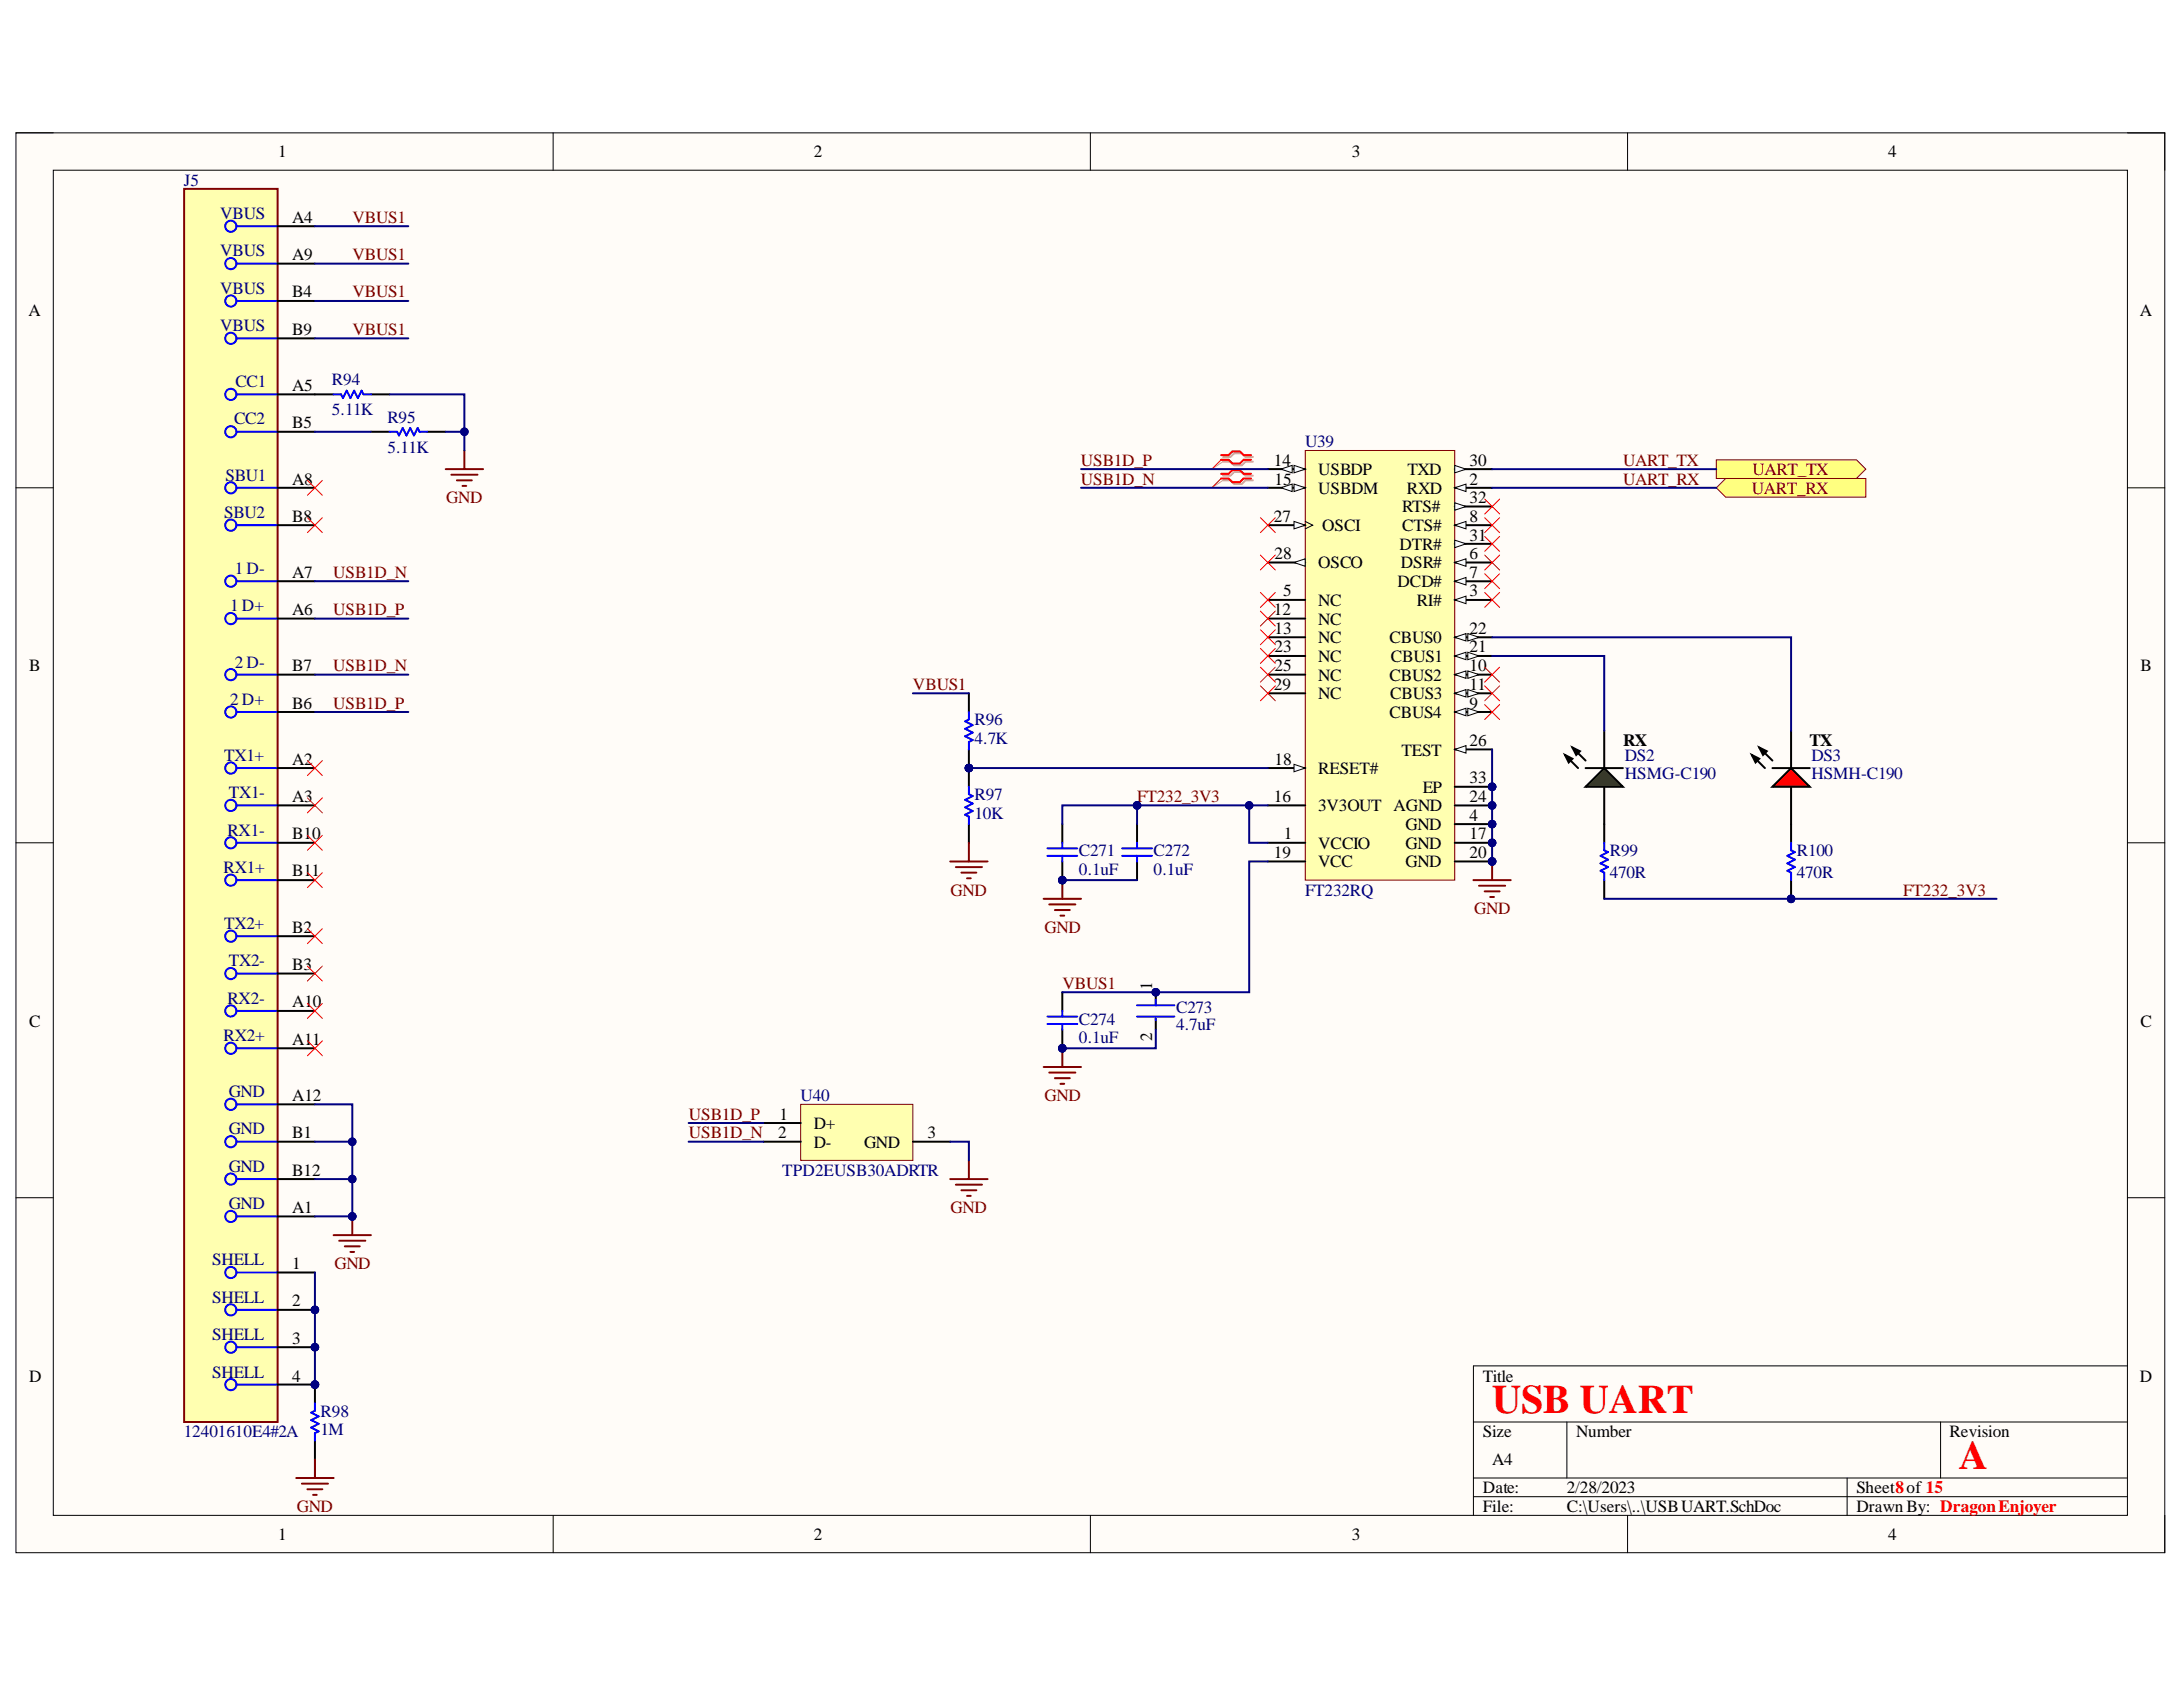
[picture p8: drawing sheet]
<svg xmlns="http://www.w3.org/2000/svg" width="279mm" height="216mm" viewBox="0 0 279 216" stroke-linecap="round" stroke-linejoin="round" font-family="sans-serif">
<defs><g id="words">
<g font-size="5.2" fill="#f00">
<text x="191" y="180.9">USB UART</text>
<text x="250.7" y="188.1">A</text>
</g>
<g font-size="2.2" fill="#000080">
<text x="23.5" y="23.8">J5</text>
<text x="28.2" y="28">VBUS</text>
<text x="28.2" y="32.8">VBUS</text>
<text x="28.2" y="37.6">VBUS</text>
<text x="28.2" y="42.4">VBUS</text>
<text x="30.1" y="49.6">CC1</text>
<text x="42.5" y="53.1">5.11K</text>
<text x="42.5" y="49.3">R94</text>
<text x="30" y="54.3">CC2</text>
<text x="49.6" y="57.9">5.11K</text>
<text x="49.6" y="54.1">R95</text>
<text x="167" y="57.2">U39</text>
<text x="28.9" y="61.5">SBU1</text>
<text x="28.7" y="66.3">SBU2</text>
<text x="30" y="73.5">1 D-</text>
<text x="29.4" y="78.3">1 D+</text>
<text x="30" y="85.4">2 D-</text>
<text x="29.4" y="90.2">2 D+</text>
<text x="124.7" y="95.3">4.7K</text>
<text x="124.7" y="92.8">R96</text>
<text x="28.7" y="97.4">TX1+</text>
<text x="208" y="97.4">DS2</text>
<text x="208" y="99.7">HSMG-C190</text>
<text x="231.8" y="97.4">DS3</text>
<text x="231.8" y="99.7">HSMH-C190</text>
<text x="29.1" y="106.9">RX1-</text>
<text x="29.3" y="102.2">TX1-</text>
<text x="124.7" y="104.8">10K</text>
<text x="124.7" y="102.4">R97</text>
<text x="28.6" y="111.8">RX1+</text>
<text x="138.1" y="112">0.1uF</text>
<text x="138.1" y="109.6">C271</text>
<text x="147.7" y="112">0.1uF</text>
<text x="147.7" y="109.6">C272</text>
<text x="206" y="112.4">470R</text>
<text x="206" y="109.6">R99</text>
<text x="230" y="112.4">470R</text>
<text x="230" y="109.6">R100</text>
<text x="28.7" y="118.9">TX2+</text>
<text x="167" y="114.6">FT232RQ</text>
<text x="29.3" y="123.7">TX2-</text>
<text x="29.1" y="128.5">RX2-</text>
<text x="138.1" y="131.1">C274</text>
<text x="150.5" y="131.8">4.7uF</text>
<text x="150.5" y="129.7">C273</text>
<text x="28.6" y="133.2">RX2+</text>
<text x="138.1" y="133.5">0.1uF</text>
<text x="29.3" y="140.4">GND</text>
<text x="102.5" y="140.9">U40</text>
<text x="29.3" y="145.2">GND</text>
<text x="29.3" y="150">GND</text>
<text x="29.3" y="154.7">GND</text>
<text x="100.1" y="150.5">TPD2EUSB30ADRTR</text>
<text x="27.2" y="161.9">SHELL</text>
<text x="27.2" y="166.7">SHELL</text>
<text x="27.2" y="171.5">SHELL</text>
<text x="27.2" y="176.3">SHELL</text>
<text x="23.5" y="183.9">12401610E4#2A</text>
<text x="41" y="183.7">1M</text>
<text x="41" y="181.3">R98</text>
</g>
<g font-size="2.2">
<text x="35.6" y="20.1">1</text>
<text x="104.2" y="20.1">2</text>
<text x="173" y="20.1">3</text>
<text x="241.7" y="20.1">4</text>
<text x="37.4" y="28.5">A4</text>
<text x="37.4" y="33.3">A9</text>
<text x="3.6" y="40.4">A</text>
<text x="37.4" y="38.1">B4</text>
<text x="273.9" y="40.4">A</text>
<text x="37.4" y="42.9">B9</text>
<text x="37.4" y="50.1">A5</text>
<text x="37.4" y="54.8">B5</text>
<text x="163.1" y="59.6">14</text>
<text x="188.1" y="59.6">30</text>
<text x="37.4" y="62">A8</text>
<text x="163.1" y="62">15</text>
<text x="168.7" y="60.8">USBDP</text>
<text x="168.7" y="63.2">USBDM</text>
<text x="179.5" y="65.6">RTS#</text>
<text x="180.1" y="63.2">RXD</text>
<text x="180.1" y="60.8">TXD</text>
<text x="188.1" y="62">2</text>
<text x="188.1" y="64.4">32</text>
<text x="37.4" y="66.7">B8</text>
<text x="163.1" y="66.7">27</text>
<text x="163.1" y="71.6">28</text>
<text x="169.2" y="68">OSCI</text>
<text x="179.1" y="70.4">DTR#</text>
<text x="179.5" y="68">CTS#</text>
<text x="188.1" y="69.2">31</text>
<text x="188.1" y="71.6">6</text>
<text x="188.1" y="66.7">8</text>
<text x="37.4" y="73.9">A7</text>
<text x="164.2" y="76.3">5</text>
<text x="168.7" y="72.8">OSCO</text>
<text x="168.7" y="77.6">NC</text>
<text x="178.9" y="75.1">DCD#</text>
<text x="179.3" y="72.8">DSR#</text>
<text x="181.3" y="77.6">RI#</text>
<text x="188.1" y="76.3">3</text>
<text x="188.1" y="73.9">7</text>
<text x="37.4" y="78.8">A6</text>
<text x="163.1" y="78.8">12</text>
<text x="163.1" y="81.1">13</text>
<text x="163.1" y="83.5">23</text>
<text x="168.7" y="79.9">NC</text>
<text x="168.7" y="82.3">NC</text>
<text x="177.9" y="82.3">CBUS0</text>
<text x="188.1" y="83.5">21</text>
<text x="188.1" y="81.1">22</text>
<text x="3.7" y="85.9">B</text>
<text x="37.4" y="85.9">B7</text>
<text x="163.1" y="88.3">29</text>
<text x="163.1" y="85.9">25</text>
<text x="168.7" y="84.7">NC</text>
<text x="168.7" y="87.1">NC</text>
<text x="168.7" y="89.5">NC</text>
<text x="177.9" y="87.1">CBUS2</text>
<text x="177.9" y="89.5">CBUS3</text>
<text x="178" y="84.7">CBUS1</text>
<text x="188.1" y="85.9">10</text>
<text x="188.1" y="88.3">11</text>
<text x="274" y="85.9">B</text>
<text x="37.4" y="90.7">B6</text>
<text x="177.9" y="91.9">CBUS4</text>
<text x="188.1" y="95.5">26</text>
<text x="188.1" y="90.7">9</text>
<text x="207.7" y="95.5">RX</text>
<text x="231.6" y="95.5">TX</text>
<text x="37.4" y="97.9">A2</text>
<text x="163.1" y="97.9">18</text>
<text x="168.7" y="99.1">RESET#</text>
<text x="179.4" y="96.7">TEST</text>
<text x="182.1" y="101.4">EP</text>
<text x="188.1" y="100.2">33</text>
<text x="37.4" y="102.6">A3</text>
<text x="37.4" y="107.4">B10</text>
<text x="163.1" y="102.6">16</text>
<text x="164.3" y="107.4">1</text>
<text x="168.7" y="103.8">3V3OUT AGND</text>
<text x="179.9" y="106.3">GND</text>
<text x="188.1" y="107.4">17</text>
<text x="188.1" y="102.6">24</text>
<text x="188.1" y="105.1">4</text>
<text x="37.4" y="112.2">B11</text>
<text x="163.1" y="109.8">19</text>
<text x="168.7" y="108.6">VCCIO</text>
<text x="168.7" y="111">VCC</text>
<text x="179.9" y="108.6">GND</text>
<text x="179.9" y="111">GND</text>
<text x="188.1" y="109.8">20</text>
<text x="37.4" y="119.4">B2</text>
<text x="37.4" y="124.2">B3</text>
<text x="3.7" y="131.4">C</text>
<text x="37.4" y="128.9">A10</text>
<text x="147.5" y="126.7" transform="rotate(-90 147.5 126.7)">1</text>
<text x="274" y="131.4">C</text>
<text x="37.4" y="133.7">A11</text>
<text x="147.5" y="133.2" transform="rotate(-90 147.5 133.2)">2</text>
<text x="37.4" y="140.9">A12</text>
<text x="99.8" y="143.3">1</text>
<text x="37.4" y="145.7">B1</text>
<text x="99.6" y="145.7">2</text>
<text x="104.2" y="144.5">D+</text>
<text x="104.2" y="146.9">D-</text>
<text x="110.6" y="146.9">GND</text>
<text x="118.7" y="145.7">3</text>
<text x="37.4" y="155.2">A1</text>
<text x="37.4" y="150.5">B12</text>
<text x="37.4" y="162.4">1</text>
<text x="37.4" y="167.2">2</text>
<text x="37.4" y="172">3</text>
<text x="3.7" y="176.8">D</text>
<text x="37.4" y="176.8">4</text>
<text x="189.8" y="176.8">Title</text>
<text x="273.9" y="176.8">D</text>
<text x="189.8" y="183.9">Size</text>
<text x="201.7" y="183.9">Number</text>
<text x="249.5" y="183.9">Revision</text>
<text x="189.8" y="191.1">Date:</text>
<text x="191" y="187.5">A4</text>
<text x="200.5" y="191.1">2/28/2023</text>
<text x="237.6" y="191.1">Sheet8of 15</text>
<text x="35.6" y="197.1">1</text>
<text x="104.2" y="197.1">2</text>
<text x="173" y="197.1">3</text>
<text x="189.8" y="193.5">File:</text>
<text x="200.5" y="193.5">C:\Users\..\USBUART.SchDoc</text>
<text x="237.6" y="193.5">Drawn By: DragonEnjoyer</text>
<text x="241.7" y="197.1">4</text>
</g>
<g font-size="2.2" fill="#800000">
<text x="45.1" y="28.5">VBUS1</text>
<text x="45.1" y="33.3">VBUS1</text>
<text x="45.1" y="38.1">VBUS1</text>
<text x="45.1" y="42.9">VBUS1</text>
<text x="138.3" y="59.6">USB1D_P</text>
<text x="207.7" y="59.6">UART_TX</text>
<text x="57.1" y="64.4">GND</text>
<text x="138.3" y="62">USB1D_N</text>
<text x="207.7" y="62">UART_RX</text>
<text x="224.2" y="63.2">UART_RX</text>
<text x="224.3" y="60.8">UART_TX</text>
<text x="42.6" y="73.9">USB1D_N</text>
<text x="42.6" y="78.8">USB1D_P</text>
<text x="42.6" y="85.9">USB1D_N</text>
<text x="116.9" y="88.3">VBUS1</text>
<text x="42.6" y="90.7">USB1D_P</text>
<text x="145.5" y="102.6">FT232_3V3</text>
<text x="121.7" y="114.6">GND</text>
<text x="133.7" y="119.4">GND</text>
<text x="188.7" y="117">GND</text>
<text x="243.6" y="114.6">FT232_3V3</text>
<text x="136" y="126.6">VBUS1</text>
<text x="88.2" y="143.3">USB1D_P</text>
<text x="133.7" y="140.9">GND</text>
<text x="88.2" y="145.7">USB1D_N</text>
<text x="121.7" y="155.2">GND</text>
<text x="42.8" y="162.4">GND</text>
<text x="38" y="193.5">GND</text>
</g>
</g></defs>
<path d="M2 17h275.1v181.7h-275.1z" fill-rule="evenodd" fill="#fffcf8"/>
<path d="M2 17h275.1v181.7h-275.1z" fill="none" stroke="#000" stroke-width=".13"/>
<path d="M6.8 21.8h265.5v172.1h-265.5z" fill-rule="evenodd" fill="#fffcf8"/>
<g fill="none" stroke="#000" stroke-width=".13">
<path d="M2 17h4.8M70.8 17v4.8M139.6 17v4.8M208.3 17v4.8M272.3 17h4.8v4.8M6.8 21.8h265.5v172.1h-265.5zM2 62.4h4.8M272.3 62.4h4.8M2 107.9h4.8M272.3 107.9h4.8M2 153.3h4.8M272.3 153.3h4.8"/>
<path d="M272.3 174.8h-83.7v19.1M70.8 193.9v4.8M139.6 193.9v4.8M188.6 182h83.7M188.6 189.2h83.7M188.6 191.5h83.7M200.5 182v7.2M208.3 193.9v4.8M236.4 189.2v4.7M248.4 182v7.2M277.1 193.9v4.8"/>
</g>
<circle cx="191" cy="107.9" r=".48" fill="#000080"/>
<circle cx="191" cy="107.9" r=".48" fill="none" stroke="#000080" stroke-width=".13"/>
<circle cx="191" cy="110.2" r=".48" fill="#000080"/>
<circle cx="191" cy="110.2" r=".48" fill="none" stroke="#000080" stroke-width=".13"/>
<circle cx="191" cy="103.1" r=".48" fill="#000080"/>
<circle cx="191" cy="103.1" r=".48" fill="none" stroke="#000080" stroke-width=".13"/>
<circle cx="191" cy="100.7" r=".48" fill="#000080"/>
<circle cx="191" cy="100.7" r=".48" fill="none" stroke="#000080" stroke-width=".13"/>
<circle cx="191" cy="105.5" r=".48" fill="#000080"/>
<circle cx="191" cy="105.5" r=".48" fill="none" stroke="#000080" stroke-width=".13"/>
<path d="M167.1 57.7h19.1v54.9h-19.1z" fill-rule="evenodd" fill="#ffffb0"/>
<path d="M167.1 57.7h19.1v54.9h-19.1z" fill="none" stroke="#800000" stroke-width=".13"/>
<path d="M186.2 86.3h4.8M162.3 107.9h4.8" fill="none" stroke="#000" stroke-width=".25"/>
<path d="M186.2 86.3l1.4-.4v.9z" fill="#f8fcff"/>
<path d="M186.2 86.3l1.4-.4v.9z" fill="none" stroke="#000" stroke-width=".13"/>
<path d="M187.9 85.9l1.4 .4-1.4 .5z" fill="#f8fcff"/>
<path d="M187.9 85.9l1.4 .4-1.4 .5z" fill="none" stroke="#000" stroke-width=".13"/>
<path d="M186.2 88.7h4.8" fill="none" stroke="#000" stroke-width=".25"/>
<path d="M186.2 88.7l1.4-.4v.9z" fill="#f8fcff"/>
<path d="M186.2 88.7l1.4-.4v.9z" fill="none" stroke="#000" stroke-width=".13"/>
<path d="M187.9 88.3l1.4 .4-1.4 .5z" fill="#f8fcff"/>
<path d="M187.9 88.3l1.4 .4-1.4 .5z" fill="none" stroke="#000" stroke-width=".13"/>
<path d="M162.3 79.2h4.8M162.3 60h4.8M162.3 81.6h4.8" fill="none" stroke="#000" stroke-width=".25"/>
<path d="M165.6 59.6l1.5 .4-1.5 .5z" fill="#f8fcff"/>
<path d="M165.6 59.6l1.5 .4-1.5 .5z" fill="none" stroke="#000" stroke-width=".13"/>
<path d="M163.9 60l1.5-.4v.9z" fill="#f8fcff"/>
<path d="M163.9 60l1.5-.4v.9z" fill="none" stroke="#000" stroke-width=".13"/>
<path d="M162.3 62.4h4.8" fill="none" stroke="#000" stroke-width=".25"/>
<path d="M165.6 62l1.5 .4-1.5 .5z" fill="#f8fcff"/>
<path d="M165.6 62l1.5 .4-1.5 .5z" fill="none" stroke="#000" stroke-width=".13"/>
<path d="M163.9 62.4l1.5-.4v.9z" fill="#f8fcff"/>
<path d="M163.9 62.4l1.5-.4v.9z" fill="none" stroke="#000" stroke-width=".13"/>
<path d="M162.3 103.1h4.8M186.2 107.9h4.8" fill="none" stroke="#000" stroke-width=".25"/>
<circle cx="191" cy="107.9" r=".48" fill="#000080"/>
<circle cx="191" cy="107.9" r=".48" fill="none" stroke="#000080" stroke-width=".13"/>
<path d="M162.3 98.3h4.8" fill="none" stroke="#000" stroke-width=".25"/>
<path d="M165.6 97.8l1.5 .5-1.5 .5z" fill="#f8fcff"/>
<path d="M165.6 97.8l1.5 .5-1.5 .5z" fill="none" stroke="#000" stroke-width=".13"/>
<path d="M186.2 62.4h4.8M162.3 110.2h4.8" fill="none" stroke="#000" stroke-width=".25"/>
<path d="M186.2 62.4l1.4-.4v.9z" fill="#f8fcff"/>
<path d="M186.2 62.4l1.4-.4v.9z" fill="none" stroke="#000" stroke-width=".13"/>
<path d="M186.2 110.2h4.8" fill="none" stroke="#000" stroke-width=".25"/>
<circle cx="191" cy="110.2" r=".48" fill="#000080"/>
<circle cx="191" cy="110.2" r=".48" fill="none" stroke="#000080" stroke-width=".13"/>
<path d="M186.2 84h4.8" fill="none" stroke="#000" stroke-width=".25"/>
<path d="M186.2 84l1.4-.5v.9z" fill="#f8fcff"/>
<path d="M186.2 84l1.4-.5v.9z" fill="none" stroke="#000" stroke-width=".13"/>
<path d="M187.9 83.5l1.4 .5-1.4 .4z" fill="#f8fcff"/>
<path d="M187.9 83.5l1.4 .5-1.4 .4z" fill="none" stroke="#000" stroke-width=".13"/>
<path d="M186.2 81.6h4.8" fill="none" stroke="#000" stroke-width=".25"/>
<path d="M186.2 81.6l1.4-.5v.9z" fill="#f8fcff"/>
<path d="M186.2 81.6l1.4-.5v.9z" fill="none" stroke="#000" stroke-width=".13"/>
<path d="M187.9 81.1l1.4 .5-1.4 .4z" fill="#f8fcff"/>
<path d="M187.9 81.1l1.4 .5-1.4 .4z" fill="none" stroke="#000" stroke-width=".13"/>
<path d="M162.3 84h4.8M186.2 103.1h4.8" fill="none" stroke="#000" stroke-width=".25"/>
<circle cx="191" cy="103.1" r=".48" fill="#000080"/>
<circle cx="191" cy="103.1" r=".48" fill="none" stroke="#000080" stroke-width=".13"/>
<path d="M162.3 86.3h4.8M186.2 95.9h4.8" fill="none" stroke="#000" stroke-width=".25"/>
<path d="M186.2 95.9l1.4-.5v1z" fill="#f8fcff"/>
<path d="M186.2 95.9l1.4-.5v1z" fill="none" stroke="#000" stroke-width=".13"/>
<path d="M162.3 67.2h4.8" fill="none" stroke="#000" stroke-width=".25"/>
<path d="M165.6 66.7l1.5 .5-1.5 .5z" fill="#f8fcff"/>
<path d="M165.6 66.7l1.5 .5-1.5 .5zM167.1 66.7l.9 .5-.9 .5" fill="none" stroke="#000" stroke-width=".13"/>
<path d="M162.3 72h4.8" fill="none" stroke="#000" stroke-width=".25"/>
<path d="M165.6 72l1.5-.5v1z" fill="#f8fcff"/>
<path d="M165.6 72l1.5-.5v1z" fill="none" stroke="#000" stroke-width=".13"/>
<path d="M186.2 76.8h4.8M162.3 88.7h4.8" fill="none" stroke="#000" stroke-width=".25"/>
<path d="M186.2 76.8l1.4-.5v1z" fill="#f8fcff"/>
<path d="M186.2 76.8l1.4-.5v1z" fill="none" stroke="#000" stroke-width=".13"/>
<path d="M186.2 60h4.8" fill="none" stroke="#000" stroke-width=".25"/>
<path d="M186.2 59.6l1.4 .4-1.4 .5z" fill="#f8fcff"/>
<path d="M186.2 59.6l1.4 .4-1.4 .5z" fill="none" stroke="#000" stroke-width=".13"/>
<path d="M186.2 69.6h4.8" fill="none" stroke="#000" stroke-width=".25"/>
<path d="M186.2 69.1l1.4 .5-1.4 .5z" fill="#f8fcff"/>
<path d="M186.2 69.1l1.4 .5-1.4 .5z" fill="none" stroke="#000" stroke-width=".13"/>
<path d="M186.2 64.8h4.8" fill="none" stroke="#000" stroke-width=".25"/>
<path d="M186.2 64.3l1.4 .5-1.4 .5z" fill="#f8fcff"/>
<path d="M186.2 64.3l1.4 .5-1.4 .5z" fill="none" stroke="#000" stroke-width=".13"/>
<path d="M186.2 100.7h4.8" fill="none" stroke="#000" stroke-width=".25"/>
<circle cx="191" cy="100.7" r=".48" fill="#000080"/>
<circle cx="191" cy="100.7" r=".48" fill="none" stroke="#000080" stroke-width=".13"/>
<path d="M186.2 105.5h4.8" fill="none" stroke="#000" stroke-width=".25"/>
<circle cx="191" cy="105.5" r=".48" fill="#000080"/>
<circle cx="191" cy="105.5" r=".48" fill="none" stroke="#000080" stroke-width=".13"/>
<path d="M162.3 76.8h4.8M186.2 72h4.8" fill="none" stroke="#000" stroke-width=".25"/>
<path d="M186.2 72l1.4-.5v1z" fill="#f8fcff"/>
<path d="M186.2 72l1.4-.5v1z" fill="none" stroke="#000" stroke-width=".13"/>
<path d="M186.2 74.4h4.8" fill="none" stroke="#000" stroke-width=".25"/>
<path d="M186.2 74.4l1.4-.5v1z" fill="#f8fcff"/>
<path d="M186.2 74.4l1.4-.5v1z" fill="none" stroke="#000" stroke-width=".13"/>
<path d="M186.2 67.2h4.8" fill="none" stroke="#000" stroke-width=".25"/>
<path d="M186.2 67.2l1.4-.5v1z" fill="#f8fcff"/>
<path d="M186.2 67.2l1.4-.5v1z" fill="none" stroke="#000" stroke-width=".13"/>
<path d="M186.2 91.1h4.8" fill="none" stroke="#000" stroke-width=".25"/>
<path d="M186.2 91.1l1.4-.5v1z" fill="#f8fcff"/>
<path d="M186.2 91.1l1.4-.5v1z" fill="none" stroke="#000" stroke-width=".13"/>
<path d="M187.9 90.6l1.4 .5-1.4 .5z" fill="#f8fcff"/>
<path d="M187.9 90.6l1.4 .5-1.4 .5z" fill="none" stroke="#000" stroke-width=".13"/>
<g fill="none" stroke="#f00" stroke-width=".13">
<path d="M161.3 66.3l1.9 1.9M161.3 71l1.9 1.9M161.3 78.2l1.9 1.9M161.3 75.8l1.9 1.9M163.2 66.3l-1.9 1.9M163.2 71l-1.9 1.9M163.2 78.2l-1.9 1.9M163.2 75.8l-1.9 1.9M161.3 80.6l1.9 1.9M161.3 83l1.9 1.9M161.3 85.4l1.9 1.9M161.3 87.8l1.9 1.9"/>
<path d="M163.2 80.6l-1.9 1.9M163.2 83l-1.9 1.9M163.2 85.4l-1.9 1.9M163.2 87.8l-1.9 1.9"/>
</g>
<path d="M188.6 112.6h4.8M189.3 113.4h3.3M190 114.1h1.9M190.7 114.8h.5M191 110.2v2.4" fill="none" stroke="#800000" stroke-width=".25"/>
<circle cx="191" cy="110.2" r=".48" fill="#000080"/>
<circle cx="191" cy="110.2" r=".48" fill="none" stroke="#000080" stroke-width=".13"/>
<circle cx="136" cy="112.6" r=".48" fill="#000080"/>
<circle cx="136" cy="112.6" r=".48" fill="none" stroke="#000080" stroke-width=".13"/>
<path d="M136 110.2v2.4" fill="none" stroke="#000" stroke-width=".25"/>
<circle cx="136" cy="112.6" r=".48" fill="#000080"/>
<circle cx="136" cy="112.6" r=".48" fill="none" stroke="#000080" stroke-width=".13"/>
<path d="M136 105.5v2.4" fill="none" stroke="#000" stroke-width=".25"/>
<path d="M134.1 108.6h3.8M134.1 109.5h3.8M136 107.9v.7M136 109.5v.7" fill="none" stroke="#00f" stroke-width=".25"/>
<path d="M133.6 115h4.8M134.3 115.7h3.3M135 116.5h1.9M135.7 117.2h.5M136 112.6v2.4" fill="none" stroke="#800000" stroke-width=".25"/>
<circle cx="136" cy="112.6" r=".48" fill="#000080"/>
<circle cx="136" cy="112.6" r=".48" fill="none" stroke="#000080" stroke-width=".13"/>
<path d="M145.5 105.5v2.4M145.5 110.2v2.4" fill="none" stroke="#000" stroke-width=".25"/>
<path d="M143.6 108.6h3.8M143.6 109.5h3.8M145.5 107.9v.7M145.5 109.5v.7" fill="none" stroke="#00f" stroke-width=".25"/>
<circle cx="136" cy="134.2" r=".48" fill="#000080"/>
<circle cx="136" cy="134.2" r=".48" fill="none" stroke="#000080" stroke-width=".13"/>
<path d="M136 131.8v2.4" fill="none" stroke="#000" stroke-width=".25"/>
<circle cx="136" cy="134.2" r=".48" fill="#000080"/>
<circle cx="136" cy="134.2" r=".48" fill="none" stroke="#000080" stroke-width=".13"/>
<path d="M136 127v2.4" fill="none" stroke="#000" stroke-width=".25"/>
<path d="M134.1 130.1h3.8M134.1 131h3.8M136 129.4v.7M136 131v.8" fill="none" stroke="#00f" stroke-width=".25"/>
<path d="M133.6 136.6h4.8M134.3 137.3h3.3M135 138h1.9M135.7 138.7h.5M136 134.2v2.4" fill="none" stroke="#800000" stroke-width=".25"/>
<circle cx="136" cy="134.2" r=".48" fill="#000080"/>
<circle cx="136" cy="134.2" r=".48" fill="none" stroke="#000080" stroke-width=".13"/>
<circle cx="145.5" cy="103.1" r=".48" fill="#000080"/>
<circle cx="145.5" cy="103.1" r=".48" fill="none" stroke="#000080" stroke-width=".13"/>
<circle cx="124" cy="98.3" r=".48" fill="#000080"/>
<circle cx="124" cy="98.3" r=".48" fill="none" stroke="#000080" stroke-width=".13"/>
<path d="M124 98.3v2.4" fill="none" stroke="#000" stroke-width=".25"/>
<circle cx="124" cy="98.3" r=".48" fill="#000080"/>
<circle cx="124" cy="98.3" r=".48" fill="none" stroke="#000080" stroke-width=".13"/>
<path d="M124 105.5v2.4" fill="none" stroke="#000" stroke-width=".25"/>
<path d="M124 100.7v.9l.5 .3-1 .5 1 .4-1 .5 1 .5-1 .5 .5 .2v1" fill="none" stroke="#00f" stroke-width=".25"/>
<circle cx="124" cy="98.3" r=".48" fill="#000080"/>
<circle cx="124" cy="98.3" r=".48" fill="none" stroke="#000080" stroke-width=".13"/>
<path d="M124 88.7v2.4M124 95.9v2.4" fill="none" stroke="#000" stroke-width=".25"/>
<circle cx="124" cy="98.3" r=".48" fill="#000080"/>
<circle cx="124" cy="98.3" r=".48" fill="none" stroke="#000080" stroke-width=".13"/>
<path d="M124 91.1v1l-.5 .2 1 .5-1 .5 1 .5-1 .4 1 .5-.5 .2v1" fill="none" stroke="#00f" stroke-width=".25"/>
<path d="M121.6 110.2h4.8M122.3 111h3.4M123 111.7h2M123.8 112.4h.4M124 107.9v2.3" fill="none" stroke="#800000" stroke-width=".25"/>
<circle cx="147.9" cy="127" r=".48" fill="#000080"/>
<circle cx="147.9" cy="127" r=".48" fill="none" stroke="#000080" stroke-width=".13"/>
<path d="M147.9 127v1.7" fill="none" stroke="#000" stroke-width=".25"/>
<circle cx="147.9" cy="127" r=".48" fill="#000080"/>
<circle cx="147.9" cy="127" r=".48" fill="none" stroke="#000080" stroke-width=".13"/>
<path d="M205.3 93.5v4.8M205.3 100.7v4.8M147.9 130.3v1.5" fill="none" stroke="#000" stroke-width=".25"/>
<path d="M145.5 128.7h4.8M145.5 130.1h4.8M147.9 127.9v.8M147.9 130.3v.3" fill="none" stroke="#00f" stroke-width=".25"/>
<path d="M190 63.9l1.9 1.9M190 66.3l1.9 1.9M190 68.6l1.9 2M190 71l1.9 2M190 73.4l1.9 1.9M190 75.8l1.9 1.9M191.9 63.9l-1.9 1.9M191.9 66.3l-1.9 1.9M191.9 68.6l-1.9 2M191.9 71l-1.9 2M191.9 73.4l-1.9 1.9M191.9 75.8l-1.9 1.9" fill="none" stroke="#f00" stroke-width=".13"/>
<path d="M202.9 100.7l2.4-2.4 2.4 2.4z" fill="#00bf00"/>
<path d="M200.3 96.6l1 .5-.5 .5zM200.3 96.6l1.7 1.7M201.3 95.7l.9 .4-.5 .5zM201.3 95.7l1.6 1.6M202.9 98.3h4.8M229.2 93.5v4.8M202.9 100.7l2.4-2.4 2.4 2.4zM229.2 100.7v4.8" fill="none" stroke="#000" stroke-width=".25"/>
<path d="M200.3 96.6l1 .5-.5 .5zM201.3 95.7l.9 .4-.5 .5z" fill="#000"/>
<path d="M226.8 100.7l2.4-2.4 2.4 2.4z" fill="#f00"/>
<path d="M224.2 96.6l1 .5-.5 .5zM224.2 96.6l1.7 1.7M225.2 95.7l.9 .4-.4 .5zM225.2 95.7l1.6 1.6M226.8 98.3h4.8M205.3 105.5v2.4M205.3 112.6v2.4M226.8 100.7l2.4-2.4 2.4 2.4z" fill="none" stroke="#000" stroke-width=".25"/>
<path d="M224.2 96.6l1 .5-.5 .5zM225.2 95.7l.9 .4-.4 .5z" fill="#000"/>
<path d="M205.3 107.9v.9l.5 .3-1 .4 1 .5-1 .5 1 .5-1 .4 .5 .3v.9" fill="none" stroke="#00f" stroke-width=".25"/>
<circle cx="229.2" cy="115" r=".48" fill="#000080"/>
<circle cx="229.2" cy="115" r=".48" fill="none" stroke="#000080" stroke-width=".13"/>
<path d="M229.2 105.5v2.4M229.2 112.6v2.4" fill="none" stroke="#000" stroke-width=".25"/>
<circle cx="229.2" cy="115" r=".48" fill="#000080"/>
<circle cx="229.2" cy="115" r=".48" fill="none" stroke="#000080" stroke-width=".13"/>
<path d="M229.2 107.9v.9l.5 .3-.9 .4 .9 .5-.9 .5 .9 .5-.9 .4 .4 .3v.9" fill="none" stroke="#00f" stroke-width=".25"/>
<path d="M156.5 58.5h1l.5-.5h.9l.5 .5h1M156.5 59.1h1l.5 .5h.9l.5-.5h1M156.5 60.9h1l.5-.5h.9l.5 .5h1M156.5 61.5h1l.5 .5h.9l.5-.5h1" fill="none" stroke="#d0a19e" stroke-width=".25"/>
<path d="M156.5 59.1l-1.4 .9M156.5 61.5l-1.4 .9" fill="none" stroke="#d0a19e" stroke-width=".13"/>
<path d="M156.3 58.2h.9l.5-.4h1l.5 .4h.9M156.3 58.8h.9l.5 .5h1l.5-.5h.9M156.3 60.6h.9l.5-.4h1l.5 .4h.9M156.3 61.2h.9l.5 .5h1l.5-.5h.9" fill="none" stroke="#f00" stroke-width=".25"/>
<path d="M156.3 58.8l-1.2 1.2M156.3 61.2l-1.2 1.2M190 85.4l1.9 1.9M190 87.8l1.9 1.9M190 90.2l1.9 1.9M191.9 85.4l-1.9 1.9M191.9 87.8l-1.9 1.9M191.9 90.2l-1.9 1.9" fill="none" stroke="#f00" stroke-width=".13"/>
<path d="M219.7 58.8h17.9l1.2 1.2-1.2 1.2h-17.9z" fill-rule="evenodd" fill="#ffff80"/>
<path d="M219.7 58.8h17.9l1.2 1.2-1.2 1.2h-17.9z" fill="none" stroke="#800000" stroke-width=".13"/>
<path d="M219.7 62.4l1.2-1.2h17.9v2.4h-17.9z" fill-rule="evenodd" fill="#ffff80"/>
<path d="M219.7 62.4l1.2-1.2h17.9v2.4h-17.9z" fill="none" stroke="#800000" stroke-width=".13"/>
<path d="M102.5 141.3h14.3v7.2h-14.3z" fill-rule="evenodd" fill="#ffffb0"/>
<path d="M102.5 141.3h14.3v7.2h-14.3z" fill="none" stroke="#800000" stroke-width=".13"/>
<path d="M97.7 143.7h4.8M97.7 146.1h4.8M116.8 146.1h4.8" fill="none" stroke="#000" stroke-width=".25"/>
<path d="M121.6 150.9h4.8M122.3 151.6h3.4M123 152.3h2M123.8 153h.4M124 148.5v2.4" fill="none" stroke="#800000" stroke-width=".25"/>
<path d="M138.4 60h23.9M138.4 62.4h23.9M191 100.7v9.5" fill="none" stroke="#000080" stroke-width=".25"/>
<circle cx="191" cy="100.7" r=".48" fill="#000080"/>
<circle cx="191" cy="100.7" r=".48" fill="none" stroke="#000080" stroke-width=".13"/>
<circle cx="191" cy="103.1" r=".48" fill="#000080"/>
<circle cx="191" cy="103.1" r=".48" fill="none" stroke="#000080" stroke-width=".13"/>
<circle cx="191" cy="105.5" r=".48" fill="#000080"/>
<circle cx="191" cy="105.5" r=".48" fill="none" stroke="#000080" stroke-width=".13"/>
<circle cx="191" cy="107.9" r=".48" fill="#000080"/>
<circle cx="191" cy="107.9" r=".48" fill="none" stroke="#000080" stroke-width=".13"/>
<circle cx="191" cy="110.2" r=".48" fill="#000080"/>
<circle cx="191" cy="110.2" r=".48" fill="none" stroke="#000080" stroke-width=".13"/>
<path d="M145.5 103.1v2.4" fill="none" stroke="#000080" stroke-width=".25"/>
<circle cx="145.5" cy="103.1" r=".48" fill="#000080"/>
<circle cx="145.5" cy="103.1" r=".48" fill="none" stroke="#000080" stroke-width=".13"/>
<path d="M136 112.6h9.5" fill="none" stroke="#000080" stroke-width=".25"/>
<circle cx="136" cy="112.6" r=".48" fill="#000080"/>
<circle cx="136" cy="112.6" r=".48" fill="none" stroke="#000080" stroke-width=".13"/>
<path d="M159.9 103.1v4.8h2.4" fill="none" stroke="#000080" stroke-width=".25"/>
<circle cx="159.9" cy="103.1" r=".48" fill="#000080"/>
<circle cx="159.9" cy="103.1" r=".48" fill="none" stroke="#000080" stroke-width=".13"/>
<path d="M162.3 110.2h-2.4v16.8h-23.9" fill="none" stroke="#000080" stroke-width=".25"/>
<circle cx="147.9" cy="127" r=".48" fill="#000080"/>
<circle cx="147.9" cy="127" r=".48" fill="none" stroke="#000080" stroke-width=".13"/>
<path d="M124 98.3h38.3" fill="none" stroke="#000080" stroke-width=".25"/>
<circle cx="124" cy="98.3" r=".48" fill="#000080"/>
<circle cx="124" cy="98.3" r=".48" fill="none" stroke="#000080" stroke-width=".13"/>
<path d="M116.8 88.7h7.2M147.9 131.8v2.4h-11.9" fill="none" stroke="#000080" stroke-width=".25"/>
<circle cx="136" cy="134.2" r=".48" fill="#000080"/>
<circle cx="136" cy="134.2" r=".48" fill="none" stroke="#000080" stroke-width=".13"/>
<path d="M191 95.9v4.8" fill="none" stroke="#000080" stroke-width=".25"/>
<circle cx="191" cy="100.7" r=".48" fill="#000080"/>
<circle cx="191" cy="100.7" r=".48" fill="none" stroke="#000080" stroke-width=".13"/>
<path d="M191 60h28.7M191 62.4h28.7M191 84h14.3v9.5M191 81.6h38.2v11.9M205.3 115h50.2" fill="none" stroke="#000080" stroke-width=".25"/>
<circle cx="229.2" cy="115" r=".48" fill="#000080"/>
<circle cx="229.2" cy="115" r=".48" fill="none" stroke="#000080" stroke-width=".13"/>
<path d="M88.1 143.7h9.6M88.1 146.1h9.6M121.6 146.1h2.4v2.4" fill="none" stroke="#000080" stroke-width=".25"/>
<circle cx="40.3" cy="167.6" r=".48" fill="#000080"/>
<circle cx="40.3" cy="167.6" r=".48" fill="none" stroke="#000080" stroke-width=".13"/>
<circle cx="40.3" cy="172.4" r=".48" fill="#000080"/>
<circle cx="40.3" cy="172.4" r=".48" fill="none" stroke="#000080" stroke-width=".13"/>
<circle cx="40.3" cy="177.2" r=".48" fill="#000080"/>
<circle cx="40.3" cy="177.2" r=".48" fill="none" stroke="#000080" stroke-width=".13"/>
<path d="M23.6 24.2h11.9v157.8h-11.9z" fill-rule="evenodd" fill="#ffffb0"/>
<path d="M23.6 24.2h11.9v157.8h-11.9z" fill="none" stroke="#800000" stroke-width=".25"/>
<g fill="none" stroke="#00f" stroke-width=".25">
<path d="M30.3 29h5.2M30.3 33.7h5.2M30.3 38.5h5.2M30.3 43.3h5.2M30.3 50.5h5.2M30.3 55.3h5.2M30.3 62.4h5.2M30.3 67.2h5.2M30.3 74.4h5.2M30.3 79.2h5.2M30.3 86.3h5.2M30.3 91.1h5.2"/>
<path d="M30.3 98.3h5.2M30.3 103.1h5.2M30.3 107.9h5.2M30.3 112.6h5.2M30.3 119.8h5.2M30.3 124.6h5.2M30.3 129.4h5.2M30.3 134.2h5.2M30.3 141.3h5.2M30.3 146.1h5.2M30.3 150.9h5.2M30.3 155.7h5.2"/>
<path d="M30.3 162.9h5.2M30.3 167.6h5.2M30.3 172.4h5.2M30.3 177.2h5.2"/>
<circle cx="29.5" cy="38.5" r=".72"/>
<circle cx="29.5" cy="29" r=".72"/>
<circle cx="29.5" cy="33.7" r=".72"/>
<circle cx="29.5" cy="50.5" r=".72"/>
<circle cx="29.5" cy="43.3" r=".72"/>
<circle cx="29.5" cy="55.3" r=".72"/>
<circle cx="29.5" cy="62.4" r=".72"/>
<circle cx="29.5" cy="74.4" r=".72"/>
<circle cx="29.5" cy="79.2" r=".72"/>
<circle cx="29.5" cy="67.2" r=".72"/>
<circle cx="29.5" cy="91.1" r=".72"/>
<circle cx="29.5" cy="86.3" r=".72"/>
<circle cx="29.5" cy="98.3" r=".72"/>
<circle cx="29.5" cy="112.6" r=".72"/>
<circle cx="29.5" cy="103.1" r=".72"/>
<circle cx="29.5" cy="107.9" r=".72"/>
<circle cx="29.5" cy="119.8" r=".72"/>
<circle cx="29.5" cy="134.2" r=".72"/>
<circle cx="29.5" cy="124.6" r=".72"/>
<circle cx="29.5" cy="129.4" r=".72"/>
<circle cx="29.5" cy="146.1" r=".72"/>
<circle cx="29.5" cy="155.7" r=".72"/>
<circle cx="29.5" cy="150.9" r=".72"/>
<circle cx="29.5" cy="141.3" r=".72"/>
<circle cx="29.5" cy="167.6" r=".72"/>
<circle cx="29.5" cy="162.9" r=".72"/>
<circle cx="29.5" cy="177.2" r=".71"/>
<circle cx="29.5" cy="172.4" r=".72"/>
</g>
<path d="M35.5 162.9h4.8M35.5 167.6h4.8" fill="none" stroke="#000" stroke-width=".25"/>
<circle cx="40.3" cy="167.6" r=".48" fill="#000080"/>
<circle cx="40.3" cy="167.6" r=".48" fill="none" stroke="#000080" stroke-width=".13"/>
<path d="M35.5 172.4h4.8" fill="none" stroke="#000" stroke-width=".25"/>
<circle cx="40.3" cy="172.4" r=".48" fill="#000080"/>
<circle cx="40.3" cy="172.4" r=".48" fill="none" stroke="#000080" stroke-width=".13"/>
<path d="M35.5 177.2h4.8" fill="none" stroke="#000" stroke-width=".25"/>
<circle cx="40.3" cy="177.2" r=".48" fill="#000080"/>
<circle cx="40.3" cy="177.2" r=".48" fill="none" stroke="#000080" stroke-width=".13"/>
<g fill="none" stroke="#000" stroke-width=".25">
<path d="M35.5 29h4.8M35.5 33.7h4.8M35.5 38.5h4.8M35.5 50.5h7.2M35.5 55.3h4.8M35.5 43.3h4.8M47.5 50.5h2.4M47.5 55.3h2.4M54.7 55.3h2.3M35.5 79.2h4.8M35.5 74.4h4.8M35.5 62.4h4.8"/>
<path d="M35.5 67.2h4.8M35.5 98.3h4.8M35.5 91.1h4.8M35.5 86.3h4.8M35.5 103.1h4.8M35.5 119.8h4.8M35.5 107.9h4.8M35.5 112.6h4.8M35.5 129.4h4.8M35.5 134.2h4.8M35.5 124.6h4.8M35.5 155.7h4.8"/>
<path d="M35.5 141.3h4.8M35.5 146.1h4.8M35.5 150.9h4.8"/>
</g>
<path d="M42.7 50.5h1l.2 .5 .5-1 .5 1 .4-1 .5 1 .5-1 .2 .5h1M49.9 55.3h.9l.3 .4 .4-.9 .5 .9 .5-.9 .5 .9 .5-.9 .2 .5h1" fill="none" stroke="#00f" stroke-width=".25"/>
<path d="M59.4 57.6v2.4M57 60h4.8M57.8 60.8h3.3M58.5 61.5h1.9M59.2 62.2h.5" fill="none" stroke="#800000" stroke-width=".25"/>
<circle cx="40.3" cy="177.2" r=".48" fill="#000080"/>
<circle cx="40.3" cy="177.2" r=".48" fill="none" stroke="#000080" stroke-width=".13"/>
<path d="M40.3 177.2v2.4" fill="none" stroke="#000" stroke-width=".25"/>
<circle cx="40.3" cy="177.2" r=".48" fill="#000080"/>
<circle cx="40.3" cy="177.2" r=".48" fill="none" stroke="#000080" stroke-width=".13"/>
<path d="M40.3 184.4v2.4" fill="none" stroke="#000" stroke-width=".25"/>
<path d="M40.3 179.6v.9l-.5 .3 1 .5-1 .4 1 .5-1 .5 1 .5-.5 .2v1" fill="none" stroke="#00f" stroke-width=".25"/>
<path d="M42.7 158.1h4.8M43.4 158.8h3.4M44.1 159.5h1.9M45.1 155.7v2.4M44.9 160.2h.4M37.9 189.2h4.8M38.6 189.9h3.4M39.3 190.6h2M40.1 191.3h.4M40.3 186.8v2.4" fill="none" stroke="#800000" stroke-width=".25"/>
<circle cx="45.1" cy="155.7" r=".48" fill="#000080"/>
<circle cx="45.1" cy="155.7" r=".48" fill="none" stroke="#000080" stroke-width=".13"/>
<g fill="none" stroke="#f00" stroke-width=".13">
<path d="M39.3 61.5l2 1.9M39.3 66.3l2 1.9M41.3 61.5l-2 1.9M41.3 66.3l-2 1.9M39.3 97.3l2 2M41.3 97.3l-2 2M39.3 118.9l2 1.9M39.3 111.7l2 1.9M39.3 106.9l2 1.9M39.3 102.1l2 1.9M41.3 118.9l-2 1.9M41.3 111.7l-2 1.9"/>
<path d="M41.3 106.9l-2 1.9M41.3 102.1l-2 1.9M39.3 133.2l2 1.9M39.3 128.4l2 1.9M39.3 123.6l2 1.9M41.3 133.2l-2 1.9M41.3 128.4l-2 1.9M41.3 123.6l-2 1.9"/>
</g>
<path d="M40.3 29h12M40.3 33.7h12M40.3 38.5h12M40.3 43.3h12M40.3 55.3h7.2M49.9 50.5h9.5v7.1" fill="none" stroke="#000080" stroke-width=".25"/>
<circle cx="59.4" cy="55.3" r=".48" fill="#000080"/>
<circle cx="59.4" cy="55.3" r=".48" fill="none" stroke="#000080" stroke-width=".13"/>
<path d="M57 55.3h2.4" fill="none" stroke="#000080" stroke-width=".25"/>
<circle cx="59.4" cy="55.3" r=".48" fill="#000080"/>
<circle cx="59.4" cy="55.3" r=".48" fill="none" stroke="#000080" stroke-width=".13"/>
<path d="M40.3 74.4h12M40.3 79.2h12M40.3 86.3h12M40.3 91.1h12M40.3 162.9v14.3" fill="none" stroke="#000080" stroke-width=".25"/>
<circle cx="40.3" cy="167.6" r=".48" fill="#000080"/>
<circle cx="40.3" cy="167.6" r=".48" fill="none" stroke="#000080" stroke-width=".13"/>
<circle cx="40.3" cy="172.4" r=".48" fill="#000080"/>
<circle cx="40.3" cy="172.4" r=".48" fill="none" stroke="#000080" stroke-width=".13"/>
<circle cx="40.3" cy="177.2" r=".48" fill="#000080"/>
<circle cx="40.3" cy="177.2" r=".48" fill="none" stroke="#000080" stroke-width=".13"/>
<path d="M40.3 155.7h4.8" fill="none" stroke="#000080" stroke-width=".25"/>
<circle cx="45.1" cy="155.7" r=".48" fill="#000080"/>
<circle cx="45.1" cy="155.7" r=".48" fill="none" stroke="#000080" stroke-width=".13"/>
<path d="M40.3 141.3h4.8v14.4" fill="none" stroke="#000080" stroke-width=".25"/>
<circle cx="45.1" cy="146.1" r=".48" fill="#000080"/>
<circle cx="45.1" cy="146.1" r=".48" fill="none" stroke="#000080" stroke-width=".13"/>
<circle cx="45.1" cy="150.9" r=".48" fill="#000080"/>
<circle cx="45.1" cy="150.9" r=".48" fill="none" stroke="#000080" stroke-width=".13"/>
<circle cx="45.1" cy="155.7" r=".48" fill="#000080"/>
<circle cx="45.1" cy="155.7" r=".48" fill="none" stroke="#000080" stroke-width=".13"/>
<path d="M40.3 150.9h4.8" fill="none" stroke="#000080" stroke-width=".25"/>
<circle cx="45.1" cy="150.9" r=".48" fill="#000080"/>
<circle cx="45.1" cy="150.9" r=".48" fill="none" stroke="#000080" stroke-width=".13"/>
<path d="M40.3 146.1h4.8" fill="none" stroke="#000080" stroke-width=".25"/>
<circle cx="45.1" cy="146.1" r=".48" fill="#000080"/>
<circle cx="45.1" cy="146.1" r=".48" fill="none" stroke="#000080" stroke-width=".13"/>
<path d="M162.3 103.1h-26.3v2.4" fill="none" stroke="#000080" stroke-width=".25"/>
<circle cx="159.9" cy="103.1" r=".48" fill="#000080"/>
<circle cx="159.9" cy="103.1" r=".48" fill="none" stroke="#000080" stroke-width=".13"/>
<circle cx="145.5" cy="103.1" r=".48" fill="#000080"/>
<circle cx="145.5" cy="103.1" r=".48" fill="none" stroke="#000080" stroke-width=".13"/>
<use href="#words"/>
</svg>
